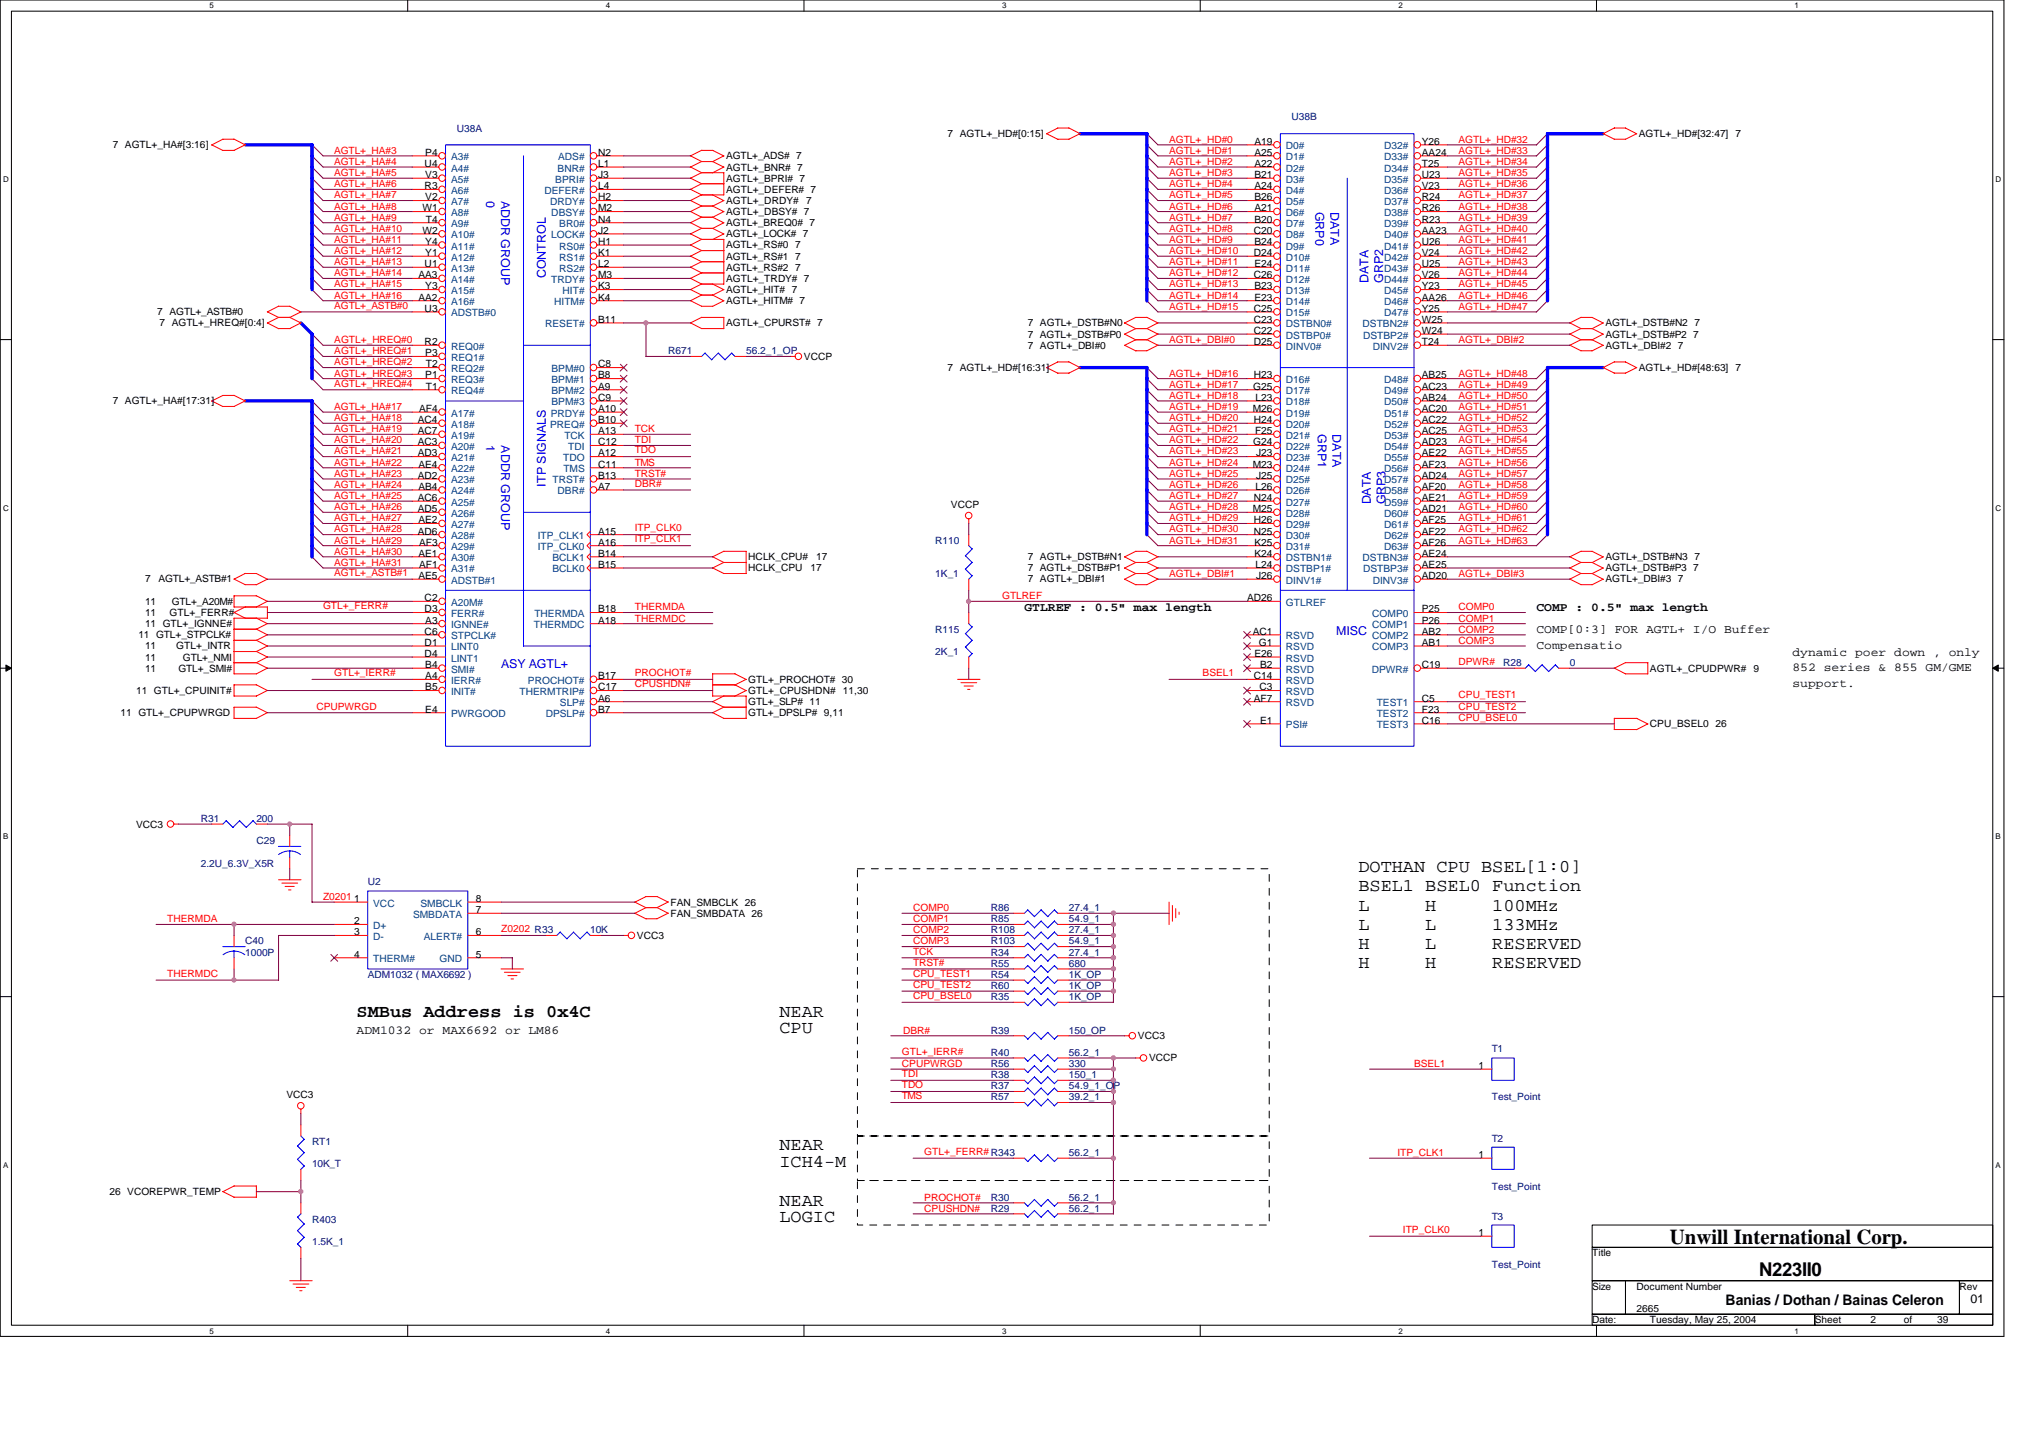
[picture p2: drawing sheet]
<svg xmlns="http://www.w3.org/2000/svg" width="297mm" height="210mm" viewBox="0 0 297 210" stroke-linecap="round" stroke-linejoin="round" font-family="sans-serif">
<defs><g id="words">
<text font-size="3.1" x="243.9" y="181.6">Unwill International Corp.</text>
<text font-size="2.8" x="256.9" y="186.3">N223II0</text>
<g font-size="2.6">
<text x="198.4" y="127.3">DOTHAN CPU BSEL[1:0]</text>
<text x="198.4" y="130.1">BSEL1 BSEL0 Function</text>
<text x="198.4" y="132.9">L</text>
<text x="198.4" y="135.7">L</text>
<text x="208.1" y="132.9">H</text>
<text x="208.1" y="135.7">L</text>
<text x="217.9" y="132.9">100MHz</text>
<text x="217.9" y="135.7">133MHz</text>
<text x="198.4" y="138.5">H</text>
<text x="198.4" y="141.4">H</text>
<text x="208.1" y="138.5">L</text>
<text x="208.1" y="141.4">H</text>
<text x="217.9" y="138.5">RESERVED</text>
<text x="217.9" y="141.4">RESERVED</text>
<text x="52.1" y="148.5">SMBus Address is 0x4C</text>
<text x="113.8" y="148.4">NEAR</text>
<text x="113.8" y="150.8">CPU</text>
<text x="113.8" y="167.9">NEAR</text>
<text x="113.8" y="170.3">ICH4-M</text>
<text x="113.8" y="176">NEAR</text>
<text x="113.8" y="178.4">LOGIC</text>
</g>
<text font-size="2.1" x="252" y="190.5">Banias / Dothan / Bainas Celeron</text>
<g font-size="1.8" fill="#00f">
<text x="71" y="29.3" transform="rotate(90 71 29.3)">0</text>
<text x="73.2" y="29.3" transform="rotate(90 73.2 29.3)">ADDR GROUP</text>
<text x="192.1" y="30.9" transform="rotate(90 192.1 30.9)">GRP0</text>
<text x="194.3" y="30.9" transform="rotate(90 194.3 30.9)">DATA</text>
<text x="79.7" y="40.6" transform="rotate(-90 79.7 40.6)">CONTROL</text>
<text x="199.9" y="41.3" transform="rotate(-90 199.9 41.3)">DATA</text>
<text x="202" y="41.3" transform="rotate(-90 202 41.3)">GRP2</text>
<text x="71" y="65" transform="rotate(90 71 65)">1</text>
<text x="73.2" y="65" transform="rotate(90 73.2 65)">ADDR GROUP</text>
<text x="192.4" y="63.4" transform="rotate(90 192.4 63.4)">GRP1</text>
<text x="194.6" y="63.4" transform="rotate(90 194.6 63.4)">DATA</text>
<text x="79.7" y="71" transform="rotate(-90 79.7 71)">ITP SIGNALS</text>
<text x="200.2" y="73.6" transform="rotate(-90 200.2 73.6)">DATA</text>
<text x="202.3" y="73.6" transform="rotate(-90 202.3 73.6)">GRP3</text>
<text x="195.1" y="92.6">MISC</text>
<text x="73.2" y="97.5">ASY AGTL+</text>
</g>
<g font-size="1.8">
<text x="149.6" y="89.2">GTLREF : 0.5&quot; max length</text>
<text x="224.4" y="89.2">COMP : 0.5&quot; max length</text>
<text x="224.4" y="92.4">COMP[0:3] FOR AGTL+ I/O Buffer</text>
<text x="224.4" y="94.8">Compensatio</text>
<text x="261.8" y="95.7">dynamic poer down , only</text>
<text x="261.8" y="98">852 series &amp; 855 GM/GME</text>
<text x="261.8" y="100.3">support.</text>
<text x="52.1" y="151">ADM1032 or MAX6692 or LM86</text>
<text x="287.8" y="190.2">01</text>
</g>
<g font-size="1.5" fill="#000080">
<text x="188.6" y="17.6">U38B</text>
<text x="66.7" y="19.2">U38A</text>
<text x="97.6" y="51.7">R671</text>
<text x="109" y="51.7">56.2_1_OP</text>
<text x="136.6" y="79.4">R110</text>
<text x="136.6" y="84.2">1K_1</text>
<text x="136.6" y="92.4">R115</text>
<text x="136.6" y="95.6">2K_1</text>
<text x="219.5" y="97.2">R28</text>
<text x="229.3" y="97.2">0</text>
<text x="29.3" y="120">R31</text>
<text x="37.4" y="120">200</text>
<text x="37.4" y="123.2">C29</text>
<text x="29.3" y="126.5">2.2U_6.3V_X5R</text>
<text x="53.7" y="129.2">U2</text>
<text x="35.8" y="137.9">C40</text>
<text x="86.2" y="136.2">10K</text>
<text x="144.7" y="133">R86</text>
<text x="144.7" y="137.9">R103</text>
<text x="144.7" y="136.2">R108</text>
<text x="144.7" y="134.6">R85</text>
<text x="156.1" y="137.9">54.9_1</text>
<text x="156.1" y="136.2">27.4_1</text>
<text x="156.1" y="133">27.4_1</text>
<text x="156.1" y="134.6">54.9_1</text>
<text x="35.8" y="139.5">1000P</text>
<text x="53.7" y="142.7">ADM1032 ( MAX6692 )</text>
<text x="144.7" y="141.1">R55</text>
<text x="144.7" y="139.5">R34</text>
<text x="144.7" y="142.7">R54</text>
<text x="156.1" y="141.1">680</text>
<text x="156.1" y="139.5">27.4_1</text>
<text x="156.1" y="142.7">1K_OP</text>
<text x="144.7" y="144.4">R60</text>
<text x="144.7" y="146">R35</text>
<text x="156.1" y="144.4">1K_OP</text>
<text x="156.1" y="146">1K_OP</text>
<text x="144.7" y="155.7">R56</text>
<text x="144.7" y="150.9">R39</text>
<text x="144.7" y="154.1">R40</text>
<text x="156.1" y="155.7">330</text>
<text x="156.1" y="150.9">150_OP</text>
<text x="156.1" y="154.1">56.2_1</text>
<text x="217.9" y="153.6">T1</text>
<text x="144.7" y="160.6">R57</text>
<text x="144.7" y="157.4">R38</text>
<text x="144.7" y="159">R37</text>
<text x="156.1" y="157.4">150_1</text>
<text x="156.1" y="160.6">39.2_1</text>
<text x="156.1" y="159">54.9_1_OP</text>
<text x="217.9" y="160.6">Test_Point</text>
<text x="45.6" y="167.1">RT1</text>
<text x="217.9" y="166.6">T2</text>
<text x="45.6" y="170.4">10K_T</text>
<text x="156.1" y="168.8">56.2_1</text>
<text x="217.9" y="173.6">Test_Point</text>
<text x="45.6" y="178.5">R403</text>
<text x="144.7" y="175.3">R30</text>
<text x="144.7" y="176.9">R29</text>
<text x="156.1" y="175.3">56.2_1</text>
<text x="156.1" y="176.9">56.2_1</text>
<text x="217.9" y="178">T3</text>
<text x="45.6" y="181.8">1.5K_1</text>
<text x="217.9" y="185">Test_Point</text>
</g>
<g font-size="1.5">
<text x="16.5" y="21.6">7 AGTL+_HA#[3:16]</text>
<text x="62.1" y="22.7">P4</text>
<text x="87.4" y="22.7">N2</text>
<text x="106" y="23.3">AGTL+_ADS# 7</text>
<text x="138.4" y="20">7 AGTL+_HD#[0:15]</text>
<text x="183.2" y="21.1">A19</text>
<text x="183.2" y="22.7">A25</text>
<text x="207.6" y="21.1">Y26</text>
<text x="207.6" y="22.7">AA24</text>
<text x="239.3" y="20">AGTL+_HD#[32:47]</text>
<text x="253.5" y="20">7</text>
<text x="62" y="24.4">U4</text>
<text x="62" y="27.6">R3</text>
<text x="62.1" y="26">V3</text>
<text x="62.1" y="29.3">V2</text>
<text x="87.4" y="24.4">L1</text>
<text x="87.4" y="26">J3</text>
<text x="87.4" y="27.6">L4</text>
<text x="87.4" y="29.3">H2</text>
<text x="106" y="29.8">AGTL+_DRDY#</text>
<text x="106" y="24.9">AGTL+_BNR# 7</text>
<text x="106" y="26.5">AGTL+_BPRI# 7</text>
<text x="106" y="28.1">AGTL+_DEFER# 7</text>
<text x="117.7" y="29.8">7</text>
<text x="183.2" y="24.4">A22</text>
<text x="183.2" y="26">B21</text>
<text x="183.2" y="27.6">A24</text>
<text x="183.2" y="29.3">B26</text>
<text x="207.6" y="24.4">T25</text>
<text x="207.6" y="26">U23</text>
<text x="207.6" y="27.6">V23</text>
<text x="207.6" y="29.3">R24</text>
<text x="61.7" y="30.9">W1</text>
<text x="61.7" y="34.1">W2</text>
<text x="62.1" y="35.8">Y4</text>
<text x="62.2" y="32.5">T4</text>
<text x="87.4" y="30.9">M2</text>
<text x="87.4" y="32.5">N4</text>
<text x="87.4" y="34.1">J2</text>
<text x="87.4" y="35.8">H1</text>
<text x="106" y="34.6">AGTL+_LOCK# 7</text>
<text x="106" y="31.4">AGTL+_DBSY# 7</text>
<text x="106" y="33">AGTL+_BREQ0# 7</text>
<text x="183.1" y="34.1">C20</text>
<text x="183.2" y="30.9">A21</text>
<text x="183.2" y="32.5">B20</text>
<text x="183.2" y="35.8">B24</text>
<text x="207.6" y="30.9">R26</text>
<text x="207.6" y="32.5">R23</text>
<text x="207.6" y="34.1">AA23</text>
<text x="207.6" y="35.8">U26</text>
<text x="61.1" y="40.6">AA3</text>
<text x="62" y="39">U1</text>
<text x="62.1" y="37.4">Y1</text>
<text x="87.4" y="37.4">K1</text>
<text x="87.4" y="39">L2</text>
<text x="87.4" y="40.6">M3</text>
<text x="106" y="37.9">AGTL+_RS#1 7</text>
<text x="106" y="36.3">AGTL+_RS#0 7</text>
<text x="106" y="39.5">AGTL+_RS#2 7</text>
<text x="106" y="41.1">AGTL+_TRDY# 7</text>
<text x="183.1" y="37.4">D24</text>
<text x="183.1" y="40.6">C26</text>
<text x="183.2" y="39">E24</text>
<text x="207.6" y="37.4">V24</text>
<text x="207.6" y="39">U25</text>
<text x="207.6" y="40.6">V26</text>
<text x="23" y="46">7 AGTL+_ASTB#0</text>
<text x="23.3" y="47.6">7 AGTL+_HREQ#[0:4]</text>
<text x="61.1" y="43.9">AA2</text>
<text x="62" y="45.5">U3</text>
<text x="62.1" y="42.2">Y3</text>
<text x="87.4" y="47.1">B11</text>
<text x="87.4" y="42.2">K3</text>
<text x="87.4" y="43.9">K4</text>
<text x="106" y="47.6">AGTL+_CPURST# 7</text>
<text x="106" y="42.8">AGTL+_HIT# 7</text>
<text x="106" y="44.4">AGTL+_HITM# 7</text>
<text x="150.1" y="47.6">7 AGTL+_DSTB#N0</text>
<text x="183.1" y="45.5">C25</text>
<text x="183.1" y="47.1">C23</text>
<text x="183.2" y="42.2">B23</text>
<text x="183.2" y="43.9">E23</text>
<text x="207.6" y="42.2">Y23</text>
<text x="207.6" y="43.9">AA26</text>
<text x="207.6" y="45.5">Y25</text>
<text x="207.6" y="47.1">W25</text>
<text x="234.5" y="47.6">AGTL+_DSTB#N2 7</text>
<text x="62" y="50.4">R2</text>
<text x="62.1" y="52">P3</text>
<text x="62.2" y="53.6">T2</text>
<text x="87.4" y="53.6">C8</text>
<text x="117.4" y="52.5">VCCP</text>
<text x="150.1" y="50.9">7 AGTL+_DBI#0</text>
<text x="150.1" y="49.3">7 AGTL+_DSTB#P0</text>
<text x="183.1" y="48.7">C22</text>
<text x="183.1" y="50.4">D25</text>
<text x="207.6" y="48.7">W24</text>
<text x="207.6" y="50.4">T24</text>
<text x="234.5" y="50.9">AGTL+_DBI#2 7</text>
<text x="234.5" y="49.3">AGTL+_DSTB#P2 7</text>
<text x="16.5" y="59">7 AGTL+_HA#[17:31]</text>
<text x="62.1" y="55.2">P1</text>
<text x="62.2" y="56.9">T1</text>
<text x="87.4" y="55.2">B8</text>
<text x="87.4" y="56.9">A9</text>
<text x="87.4" y="58.5">C9</text>
<text x="138.4" y="54.1">7 AGTL+_HD#[16:31]</text>
<text x="183" y="56.9">G25</text>
<text x="183.1" y="55.2">H23</text>
<text x="183.4" y="58.5">L23</text>
<text x="207.6" y="55.2">AB25</text>
<text x="207.6" y="56.9">AC23</text>
<text x="207.6" y="58.5">AB24</text>
<text x="239.3" y="54.1">AGTL+_HD#[48:63]</text>
<text x="253.5" y="54.1">7</text>
<text x="61" y="61.8">AC4</text>
<text x="61" y="63.4">AC7</text>
<text x="61" y="65">AC3</text>
<text x="61.2" y="60.1">AF4</text>
<text x="87.4" y="60.1">A10</text>
<text x="87.4" y="61.8">B10</text>
<text x="87.4" y="63.4">A13</text>
<text x="87.4" y="65">C12</text>
<text x="183" y="60.1">M26</text>
<text x="183" y="65">G24</text>
<text x="183.1" y="61.8">H24</text>
<text x="183.3" y="63.4">F25</text>
<text x="207.6" y="60.1">AC20</text>
<text x="207.6" y="61.8">AC22</text>
<text x="207.6" y="63.4">AC25</text>
<text x="207.6" y="65">AD23</text>
<text x="61" y="66.6">AD3</text>
<text x="61" y="69.9">AD2</text>
<text x="61.1" y="68.3">AE4</text>
<text x="61.1" y="71.5">AB4</text>
<text x="87.4" y="66.6">A12</text>
<text x="87.4" y="68.3">C11</text>
<text x="87.4" y="69.9">B13</text>
<text x="87.4" y="71.5">A7</text>
<text x="183" y="68.3">M23</text>
<text x="183.4" y="71.5">L26</text>
<text x="183.4" y="66.6">J23</text>
<text x="183.4" y="69.9">J25</text>
<text x="207.6" y="66.6">AE22</text>
<text x="207.6" y="68.3">AF23</text>
<text x="207.6" y="69.9">AD24</text>
<text x="207.6" y="71.5">AF20</text>
<text x="61" y="73.1">AC6</text>
<text x="61" y="74.8">AD5</text>
<text x="61.1" y="76.4">AE2</text>
<text x="138.9" y="74.1">VCCP</text>
<text x="183" y="74.8">M25</text>
<text x="183.1" y="73.1">N24</text>
<text x="183.1" y="76.4">H26</text>
<text x="207.6" y="73.1">AE21</text>
<text x="207.6" y="74.8">AD21</text>
<text x="207.6" y="76.4">AF25</text>
<text x="61" y="78">AD6</text>
<text x="61.1" y="81.3">AE1</text>
<text x="61.2" y="79.6">AF3</text>
<text x="61.2" y="82.9">AF1</text>
<text x="87.4" y="78">A15</text>
<text x="87.4" y="79.6">A16</text>
<text x="87.4" y="81.3">B14</text>
<text x="87.4" y="82.9">B15</text>
<text x="109.3" y="81.8">HCLK_CPU#</text>
<text x="109.3" y="83.4">HCLK_CPU</text>
<text x="118.4" y="83.4">17</text>
<text x="119.2" y="81.8">17</text>
<text x="150.1" y="81.8">7 AGTL+_DSTB#N1</text>
<text x="150.1" y="83.4">7 AGTL+_DSTB#P1</text>
<text x="183.1" y="78">N25</text>
<text x="183.2" y="79.6">K25</text>
<text x="183.2" y="81.3">K24</text>
<text x="183.4" y="82.9">L24</text>
<text x="207.6" y="78">AF22</text>
<text x="207.6" y="79.6">AF26</text>
<text x="207.6" y="81.3">AE24</text>
<text x="207.6" y="82.9">AE25</text>
<text x="234.5" y="81.8">AGTL+_DSTB#N3 7</text>
<text x="234.5" y="83.4">AGTL+_DSTB#P3 7</text>
<text x="21.2" y="88.3">11</text>
<text x="21.2" y="89.9">11</text>
<text x="21.2" y="85">7</text>
<text x="23.1" y="85">AGTL+_ASTB#1</text>
<text x="24.8" y="89.9">GTL+_FERR#</text>
<text x="25.1" y="88.3">GTL+_A20M#</text>
<text x="61.1" y="84.5">AE5</text>
<text x="62" y="87.8">C2</text>
<text x="62" y="89.4">D3</text>
<text x="87.4" y="89.4">B18</text>
<text x="150.1" y="85">7 AGTL+_DBI#1</text>
<text x="182.1" y="87.8">AD26</text>
<text x="183.4" y="84.5">J26</text>
<text x="207.6" y="84.5">AD20</text>
<text x="207.6" y="89.4">P25</text>
<text x="234.5" y="85">AGTL+_DBI#3 7</text>
<text x="20.2" y="93.2">11 GTL+_STPCLK#</text>
<text x="21.2" y="94.8">11</text>
<text x="21.2" y="91.5">11 GTL+_IGNNE#</text>
<text x="25.7" y="94.8">GTL+_INTR</text>
<text x="62" y="92.6">C6</text>
<text x="62" y="94.3">D1</text>
<text x="62" y="95.9">D4</text>
<text x="62.1" y="91">A3</text>
<text x="87.4" y="91">A18</text>
<text x="182.9" y="92.6">AC1</text>
<text x="183.2" y="95.9">E26</text>
<text x="183.9" y="94.3">G1</text>
<text x="207.6" y="91">P26</text>
<text x="207.6" y="92.6">AB2</text>
<text x="207.6" y="94.3">AB1</text>
<text x="19.9" y="101.3">11 GTL+_CPUINIT#</text>
<text x="21.2" y="98">11</text>
<text x="21.2" y="96.4">11</text>
<text x="26.1" y="98">GTL+_SMI#</text>
<text x="26.7" y="96.4">GTL+_NMI</text>
<text x="62.1" y="97.5">B4</text>
<text x="62.1" y="99.1">A4</text>
<text x="62.1" y="100.8">B5</text>
<text x="87.4" y="99.1">B17</text>
<text x="87.4" y="100.8">C17</text>
<text x="109.3" y="99.7">GTL+_PROCHOT# 30</text>
<text x="109.3" y="101.3">GTL+_CPUSHDN#</text>
<text x="123.1" y="101.3">11,30</text>
<text x="183.1" y="99.1">C14</text>
<text x="183.9" y="100.8">C3</text>
<text x="184" y="97.5">B2</text>
<text x="207.6" y="97.5">C19</text>
<text x="241" y="98">AGTL+_CPUDPWR#</text>
<text x="256.1" y="98">9</text>
<text x="17.6" y="104.5">11 GTL+_CPUPWRGD</text>
<text x="62.1" y="104">E4</text>
<text x="87.4" y="104">B7</text>
<text x="87.4" y="102.4">A6</text>
<text x="109.3" y="102.9">GTL+_SLP# 11</text>
<text x="109.3" y="104.5">GTL+_DPSLP# 9,11</text>
<text x="183.1" y="102.4">AF7</text>
<text x="184" y="105.6">E1</text>
<text x="207.6" y="105.6">C16</text>
<text x="207.6" y="102.4">C5</text>
<text x="207.6" y="104">F23</text>
<text x="241" y="106.2">CPU_BSEL0 26</text>
<text x="19.9" y="120.8">VCC3</text>
<text x="51.7" y="131.7">1</text>
<text x="69.5" y="131.7">8</text>
<text x="51.7" y="134.9">2</text>
<text x="51.7" y="136.5">3</text>
<text x="69.5" y="136.5">6</text>
<text x="69.5" y="133.3">7</text>
<text x="93" y="137.1">VCC3</text>
<text x="97.9" y="132.2">FAN_SMBCLK 26</text>
<text x="97.9" y="133.8">FAN_SMBDATA 26</text>
<text x="51.7" y="139.8">4</text>
<text x="69.5" y="139.8">5</text>
<text x="166.2" y="151.7">VCC3</text>
<text x="167.8" y="154.9">VCCP</text>
<text x="41.8" y="160.3">VCC3</text>
<text x="215.9" y="156">1</text>
<text x="215.9" y="169">1</text>
<text x="16" y="174.4">26 VCOREPWR_TEMP</text>
<text x="215.9" y="180.4">1</text>
<text x="232.5" y="183.4">Title</text>
<text x="232.5" y="188.3">Size</text>
<text x="239" y="188.3">Document Number</text>
<text x="239" y="191.5">2665</text>
<text x="286.1" y="188.3">Rev</text>
<text x="232.5" y="193.1">Date:</text>
<text x="241" y="193.1">Tuesday, May 25, 2004</text>
<text x="265" y="193.1">Sheet</text>
<text x="273.2" y="193.1">2</text>
<text x="278" y="193.1">of</text>
<text x="282.9" y="193.1">39</text>
</g>
<g font-size="1.5" fill="#f00">
<text x="48.8" y="22.5">AGTL+_HA#3</text>
<text x="170.7" y="22.5">AGTL+_HD#1</text>
<text x="170.7" y="20.8">AGTL+_HD#0</text>
<text x="213" y="20.8">AGTL+_HD#32</text>
<text x="213" y="22.5">AGTL+_HD#33</text>
<text x="48.8" y="29">AGTL+_HA#7</text>
<text x="48.8" y="27.3">AGTL+_HA#6</text>
<text x="48.8" y="24.1">AGTL+_HA#4</text>
<text x="48.8" y="25.7">AGTL+_HA#5</text>
<text x="170.7" y="27.3">AGTL+_HD#4</text>
<text x="170.7" y="29">AGTL+_HD#5</text>
<text x="170.7" y="25.7">AGTL+_HD#3</text>
<text x="170.7" y="24.1">AGTL+_HD#2</text>
<text x="213" y="25.7">AGTL+_HD#35</text>
<text x="213" y="27.3">AGTL+_HD#36</text>
<text x="213" y="24.1">AGTL+_HD#34</text>
<text x="213" y="29">AGTL+_HD#37</text>
<text x="48.8" y="33.8">AGTL+_HA#10</text>
<text x="48.8" y="32.2">AGTL+_HA#9</text>
<text x="48.8" y="35.5">AGTL+_HA#11</text>
<text x="48.8" y="30.6">AGTL+_HA#8</text>
<text x="170.7" y="32.2">AGTL+_HD#7</text>
<text x="170.7" y="35.5">AGTL+_HD#9</text>
<text x="170.7" y="33.8">AGTL+_HD#8</text>
<text x="170.7" y="30.6">AGTL+_HD#6</text>
<text x="213" y="35.5">AGTL+_HD#41</text>
<text x="213" y="33.8">AGTL+_HD#40</text>
<text x="213" y="32.2">AGTL+_HD#39</text>
<text x="213" y="30.6">AGTL+_HD#38</text>
<text x="48.8" y="42">AGTL+_HA#15</text>
<text x="48.8" y="37.1">AGTL+_HA#12</text>
<text x="48.8" y="38.7">AGTL+_HA#13</text>
<text x="48.8" y="40.3">AGTL+_HA#14</text>
<text x="170.7" y="40.3">AGTL+_HD#12</text>
<text x="170.7" y="38.7">AGTL+_HD#11</text>
<text x="170.7" y="37.1">AGTL+_HD#10</text>
<text x="170.7" y="42">AGTL+_HD#13</text>
<text x="213" y="37.1">AGTL+_HD#42</text>
<text x="213" y="42">AGTL+_HD#45</text>
<text x="213" y="38.7">AGTL+_HD#43</text>
<text x="213" y="40.3">AGTL+_HD#44</text>
<text x="48.8" y="45">AGTL+_ASTB#0</text>
<text x="48.8" y="43.6">AGTL+_HA#16</text>
<text x="170.7" y="45.2">AGTL+_HD#15</text>
<text x="170.7" y="43.6">AGTL+_HD#14</text>
<text x="213" y="43.6">AGTL+_HD#46</text>
<text x="213" y="45.2">AGTL+_HD#47</text>
<text x="48.8" y="53.3">AGTL+_HREQ#2</text>
<text x="48.8" y="50.1">AGTL+_HREQ#0</text>
<text x="48.8" y="51.7">AGTL+_HREQ#1</text>
<text x="170.7" y="50.1">AGTL+_DBI#0</text>
<text x="213" y="50.1">AGTL+_DBI#2</text>
<text x="48.8" y="55">AGTL+_HREQ#3</text>
<text x="48.8" y="59.8">AGTL+_HA#17</text>
<text x="48.8" y="56.4">AGTL+_HREQ#4</text>
<text x="170.7" y="58.2">AGTL+_HD#18</text>
<text x="170.7" y="56.6">AGTL+_HD#17</text>
<text x="170.7" y="55">AGTL+_HD#16</text>
<text x="170.7" y="59.8">AGTL+_HD#19</text>
<text x="213" y="56.6">AGTL+_HD#49</text>
<text x="213" y="59.8">AGTL+_HD#51</text>
<text x="213" y="55">AGTL+_HD#48</text>
<text x="213" y="58.2">AGTL+_HD#50</text>
<text x="48.8" y="63.1">AGTL+_HA#19</text>
<text x="48.8" y="64.7">AGTL+_HA#20</text>
<text x="48.8" y="61.5">AGTL+_HA#18</text>
<text x="92.7" y="64.7">TDI</text>
<text x="92.7" y="63.1">TCK</text>
<text x="170.7" y="61.5">AGTL+_HD#20</text>
<text x="170.7" y="63.1">AGTL+_HD#21</text>
<text x="170.7" y="64.7">AGTL+_HD#22</text>
<text x="213" y="61.5">AGTL+_HD#52</text>
<text x="213" y="63.1">AGTL+_HD#53</text>
<text x="213" y="64.7">AGTL+_HD#54</text>
<text x="48.8" y="71.2">AGTL+_HA#24</text>
<text x="48.8" y="69.6">AGTL+_HA#23</text>
<text x="48.8" y="66.3">AGTL+_HA#21</text>
<text x="48.8" y="68">AGTL+_HA#22</text>
<text x="92.7" y="71.1">DBR#</text>
<text x="92.7" y="69.6">TRST#</text>
<text x="92.7" y="68">TMS</text>
<text x="92.7" y="66.2">TDO</text>
<text x="170.7" y="68">AGTL+_HD#24</text>
<text x="170.7" y="69.6">AGTL+_HD#25</text>
<text x="170.7" y="71.2">AGTL+_HD#26</text>
<text x="170.7" y="66.3">AGTL+_HD#23</text>
<text x="213" y="71.2">AGTL+_HD#58</text>
<text x="213" y="68">AGTL+_HD#56</text>
<text x="213" y="69.6">AGTL+_HD#57</text>
<text x="213" y="66.3">AGTL+_HD#55</text>
<text x="48.8" y="77.7">AGTL+_HA#28</text>
<text x="48.8" y="76.1">AGTL+_HA#27</text>
<text x="48.8" y="74.5">AGTL+_HA#26</text>
<text x="48.8" y="72.8">AGTL+_HA#25</text>
<text x="92.7" y="77.6">ITP_CLK0</text>
<text x="170.7" y="74.5">AGTL+_HD#28</text>
<text x="170.7" y="77.7">AGTL+_HD#30</text>
<text x="170.7" y="72.8">AGTL+_HD#27</text>
<text x="170.7" y="76.1">AGTL+_HD#29</text>
<text x="213" y="74.5">AGTL+_HD#60</text>
<text x="213" y="72.8">AGTL+_HD#59</text>
<text x="213" y="77.7">AGTL+_HD#62</text>
<text x="213" y="76.1">AGTL+_HD#61</text>
<text x="48.8" y="81">AGTL+_HA#30</text>
<text x="48.8" y="79.4">AGTL+_HA#29</text>
<text x="48.8" y="82.6">AGTL+_HA#31</text>
<text x="92.7" y="79.2">ITP_CLK1</text>
<text x="170.7" y="79.4">AGTL+_HD#31</text>
<text x="213" y="79.4">AGTL+_HD#63</text>
<text x="47.2" y="88.9">GTL+_FERR#</text>
<text x="48.8" y="84.1">AGTL+_ASTB#1</text>
<text x="92.7" y="89.1">THERMDA</text>
<text x="146.3" y="87.5">GTLREF</text>
<text x="170.7" y="84.2">AGTL+_DBI#1</text>
<text x="213" y="84.2">AGTL+_DBI#3</text>
<text x="213" y="89.1">COMP0</text>
<text x="92.7" y="90.7">THERMDC</text>
<text x="213" y="90.7">COMP1</text>
<text x="213" y="92.4">COMP2</text>
<text x="213" y="94">COMP3</text>
<text x="48.8" y="98.7">GTL+_IERR#</text>
<text x="92.7" y="100.3">CPUSHDN#</text>
<text x="92.7" y="98.7">PROCHOT#</text>
<text x="175.6" y="98.7">BSEL1</text>
<text x="213" y="97.1">DPWR#</text>
<text x="213" y="101.9">CPU_TEST1</text>
<text x="46.2" y="103.6">CPUPWRGD</text>
<text x="213" y="105.2">CPU_BSEL0</text>
<text x="213" y="103.6">CPU_TEST2</text>
<text x="47.2" y="131.4">Z0201</text>
<text x="24.4" y="134.6">THERMDA</text>
<text x="73.2" y="136.1">Z0202 R33</text>
<text x="133.3" y="134.6">COMP1</text>
<text x="133.3" y="136.2">COMP2</text>
<text x="133.3" y="133">COMP0</text>
<text x="133.3" y="137.9">COMP3</text>
<text x="24.4" y="142.6">THERMDC</text>
<text x="133.3" y="139.3">TCK</text>
<text x="133.3" y="140.9">TRST#</text>
<text x="133.3" y="142.6">CPU_TEST1</text>
<text x="133.3" y="145.8">CPU_BSEL0</text>
<text x="133.3" y="144.2">CPU_TEST2</text>
<text x="131.7" y="155.7">CPUPWRGD</text>
<text x="131.7" y="154">GTL+_IERR#</text>
<text x="131.9" y="150.9">DBR#</text>
<text x="206.5" y="155.7">BSEL1</text>
<text x="131.7" y="157.2">TDI</text>
<text x="131.7" y="160.5">TMS</text>
<text x="131.7" y="158.8">TDO</text>
<text x="135" y="168.6">GTL+_FERR# R343</text>
<text x="204.1" y="168.8">ITP_CLK1</text>
<text x="135" y="175.3">PROCHOT#</text>
<text x="135" y="176.9">CPUSHDN#</text>
<text x="204.9" y="180">ITP_CLK0</text>
</g>
<g font-size="1.5" fill="#004080">
<text x="65.9" y="23.4">A3#</text>
<text x="81.5" y="23.4">ADS#</text>
<text x="187.8" y="21.8">D0#</text>
<text x="187.8" y="23.4">D1#</text>
<text x="202.1" y="21.8">D32#</text>
<text x="202.1" y="23.4">D33#</text>
<text x="65.9" y="25">A4#</text>
<text x="65.9" y="26.7">A5#</text>
<text x="65.9" y="28.3">A6#</text>
<text x="65.9" y="29.9">A7#</text>
<text x="79.5" y="28.3">DEFER#</text>
<text x="80.3" y="29.9">DRDY#</text>
<text x="81.1" y="26.7">BPRI#</text>
<text x="81.4" y="25">BNR#</text>
<text x="187.8" y="25">D2#</text>
<text x="187.8" y="26.7">D3#</text>
<text x="187.8" y="28.3">D4#</text>
<text x="187.8" y="29.9">D5#</text>
<text x="202.1" y="25">D34#</text>
<text x="202.1" y="26.7">D35#</text>
<text x="202.1" y="28.3">D36#</text>
<text x="202.1" y="29.9">D37#</text>
<text x="65.9" y="31.5">A8#</text>
<text x="65.9" y="33.2">A9#</text>
<text x="65.9" y="34.8">A10#</text>
<text x="80.5" y="31.5">DBSY#</text>
<text x="80.5" y="34.8">LOCK#</text>
<text x="81.7" y="33.2">BR0#</text>
<text x="187.8" y="31.5">D6#</text>
<text x="187.8" y="33.2">D7#</text>
<text x="187.8" y="34.8">D8#</text>
<text x="202.1" y="31.5">D38#</text>
<text x="202.1" y="33.2">D39#</text>
<text x="202.1" y="34.8">D40#</text>
<text x="65.9" y="36.4">A11#</text>
<text x="65.9" y="38.1">A12#</text>
<text x="65.9" y="39.7">A13#</text>
<text x="65.9" y="41.3">A14#</text>
<text x="80.5" y="41.3">TRDY#</text>
<text x="81.7" y="36.4">RS0#</text>
<text x="81.7" y="38.1">RS1#</text>
<text x="81.7" y="39.7">RS2#</text>
<text x="187.8" y="36.4">D9#</text>
<text x="187.8" y="38.1">D10#</text>
<text x="187.8" y="39.7">D11#</text>
<text x="187.8" y="41.3">D12#</text>
<text x="202.1" y="36.4">D41#</text>
<text x="202.1" y="38.1">D42#</text>
<text x="202.1" y="39.7">D43#</text>
<text x="202.1" y="41.3">D44#</text>
<text x="65.9" y="42.9">A15#</text>
<text x="65.9" y="44.6">A16#</text>
<text x="65.9" y="46.2">ADSTB#0</text>
<text x="79.6" y="47.8">RESET#</text>
<text x="80.9" y="44.6">HITM#</text>
<text x="82.2" y="42.9">HIT#</text>
<text x="187.8" y="42.9">D13#</text>
<text x="187.8" y="44.6">D14#</text>
<text x="187.8" y="46.2">D15#</text>
<text x="187.8" y="47.8">DSTBN0#</text>
<text x="199" y="47.8">DSTBN2#</text>
<text x="202.1" y="42.9">D45#</text>
<text x="202.1" y="44.6">D46#</text>
<text x="202.1" y="46.2">D47#</text>
<text x="65.9" y="51.1">REQ0#</text>
<text x="65.9" y="52.7">REQ1#</text>
<text x="187.8" y="49.4">DSTBP0#</text>
<text x="187.8" y="51.1">DINV0#</text>
<text x="199.1" y="49.4">DSTBP2#</text>
<text x="200.5" y="51.1">DINV2#</text>
<text x="65.9" y="57.5">REQ4#</text>
<text x="65.9" y="54.3">REQ2#</text>
<text x="65.9" y="55.9">REQ3#</text>
<text x="80.5" y="54.3">BPM#0</text>
<text x="80.5" y="55.9">BPM#1</text>
<text x="80.5" y="57.5">BPM#2</text>
<text x="80.5" y="59.2">BPM#3</text>
<text x="187.8" y="55.9">D16#</text>
<text x="187.8" y="57.6">D17#</text>
<text x="187.8" y="59.2">D18#</text>
<text x="202.1" y="55.9">D48#</text>
<text x="202.1" y="57.5">D49#</text>
<text x="202.1" y="59.2">D50#</text>
<text x="65.9" y="60.8">A17#</text>
<text x="65.9" y="62.4">A18#</text>
<text x="65.9" y="64">A19#</text>
<text x="65.9" y="65.7">A20#</text>
<text x="80.3" y="62.4">PREQ#</text>
<text x="80.4" y="60.8">PRDY#</text>
<text x="82.4" y="64">TCK</text>
<text x="83" y="65.7">TDI</text>
<text x="187.8" y="60.8">D19#</text>
<text x="187.8" y="62.4">D20#</text>
<text x="187.8" y="64">D21#</text>
<text x="187.8" y="65.7">D22#</text>
<text x="202.1" y="60.8">D51#</text>
<text x="202.1" y="62.4">D52#</text>
<text x="202.1" y="64">D53#</text>
<text x="202.1" y="65.7">D54#</text>
<text x="65.9" y="67.3">A21#</text>
<text x="65.9" y="68.9">A22#</text>
<text x="65.9" y="70.6">A23#</text>
<text x="80.7" y="70.6">TRST#</text>
<text x="82.3" y="67.3">TDO</text>
<text x="82.3" y="68.9">TMS</text>
<text x="187.8" y="67.3">D23#</text>
<text x="187.8" y="68.9">D24#</text>
<text x="187.8" y="70.6">D25#</text>
<text x="202.1" y="67.3">D55#</text>
<text x="202.1" y="68.9">D56#</text>
<text x="202.1" y="70.6">D57#</text>
<text x="65.9" y="72.2">A24#</text>
<text x="65.9" y="73.8">A25#</text>
<text x="65.9" y="75.4">A26#</text>
<text x="65.9" y="77.1">A27#</text>
<text x="81.4" y="72.2">DBR#</text>
<text x="187.8" y="72.2">D26#</text>
<text x="187.8" y="73.8">D27#</text>
<text x="187.8" y="75.4">D28#</text>
<text x="187.8" y="77.1">D29#</text>
<text x="202.1" y="72.2">D58#</text>
<text x="202.1" y="73.8">D59#</text>
<text x="202.1" y="75.4">D60#</text>
<text x="202.1" y="77.1">D61#</text>
<text x="65.9" y="78.7">A28#</text>
<text x="65.9" y="80.3">A29#</text>
<text x="65.9" y="81.9">A30#</text>
<text x="65.9" y="83.6">A31#</text>
<text x="78.5" y="78.7">ITP_CLK1</text>
<text x="78.5" y="80.3">ITP_CLK0</text>
<text x="80.7" y="81.9">BCLK1</text>
<text x="80.7" y="83.6">BCLK0</text>
<text x="187.8" y="78.7">D30#</text>
<text x="187.8" y="80.3">D31#</text>
<text x="187.8" y="81.9">DSTBN1#</text>
<text x="187.8" y="83.6">DSTBP1#</text>
<text x="199" y="81.9">DSTBN3#</text>
<text x="199.1" y="83.6">DSTBP3#</text>
<text x="202.1" y="78.7">D62#</text>
<text x="202.1" y="80.3">D63#</text>
<text x="65.9" y="85.2">ADSTB#1</text>
<text x="65.9" y="88.4">A20M#</text>
<text x="187.8" y="85.2">DINV1#</text>
<text x="187.8" y="88.4">GTLREF</text>
<text x="200.5" y="85.2">DINV3#</text>
<text x="65.9" y="90.1">FERR#</text>
<text x="65.9" y="91.7">IGNNE#</text>
<text x="65.9" y="93.3">STPCLK#</text>
<text x="65.9" y="95">LINT0</text>
<text x="78" y="91.7">THERMDC</text>
<text x="78" y="90.1">THERMDA</text>
<text x="187.8" y="93.3">RSVD</text>
<text x="187.8" y="95">RSVD</text>
<text x="200.4" y="90.1">COMP0</text>
<text x="200.4" y="91.7">COMP1</text>
<text x="200.4" y="93.3">COMP2</text>
<text x="200.4" y="94.9">COMP3</text>
<text x="65.9" y="96.6">LINT1</text>
<text x="65.9" y="98.2">SMI#</text>
<text x="65.9" y="99.8">IERR#</text>
<text x="65.9" y="101.4">INIT#</text>
<text x="75.9" y="101.4">THERMTRIP#</text>
<text x="77.1" y="99.8">PROCHOT#</text>
<text x="187.8" y="96.6">RSVD</text>
<text x="187.8" y="99.8">RSVD</text>
<text x="187.8" y="101.4">RSVD</text>
<text x="187.8" y="98.2">RSVD</text>
<text x="200.3" y="98.2">DPWR#</text>
<text x="65.9" y="104.7">PWRGOOD</text>
<text x="79.7" y="104.7">DPSLP#</text>
<text x="81.8" y="103.1">SLP#</text>
<text x="187.8" y="103.1">RSVD</text>
<text x="187.8" y="106.3">PSI#</text>
<text x="201.1" y="106.3">TEST3</text>
<text x="201.1" y="103.1">TEST1</text>
<text x="201.1" y="104.7">TEST2</text>
<text x="54.5" y="135.6">D+</text>
<text x="54.5" y="137.2">D-</text>
<text x="54.5" y="132.3">VCC</text>
<text x="60.3" y="134">SMBDATA</text>
<text x="61.4" y="132.3">SMBCLK</text>
<text x="61.9" y="137.2">ALERT#</text>
<text x="54.5" y="140.5">THERM#</text>
<text x="64.2" y="140.5">GND</text>
</g>
<g font-size="1.2">
<text x="30.6" y="1.2">5</text>
<text x="88.5" y="1.2">4</text>
<text x="146.3" y="1.2">3</text>
<text x="204.2" y="1.2">2</text>
<text x="262.1" y="1.2">1</text>
<text x=".5" y="26.6">D</text>
<text x="291.4" y="26.6">D</text>
<text x=".5" y="74.6">C</text>
<text x="291.4" y="74.6">C</text>
<text x=".5" y="122.5">B</text>
<text x="291.4" y="122.5">B</text>
<text x=".5" y="170.5">A</text>
<text x="291.4" y="170.5">A</text>
<text x="30.6" y="194.7">5</text>
<text x="88.5" y="194.7">4</text>
<text x="146.3" y="194.7">3</text>
<text x="204.2" y="194.7">2</text>
<text x="262.1" y="194.7">1</text>
</g>
</g></defs>
<path d="M0 0h292.6v195.1h-292.6zM1.7 1.6h289.3v191.8h-289.3z" fill="none" stroke="#000" stroke-width=".15"/>
<g fill="#fff">
<path d="M30.6 .2h.6v1.3h-.6z"/>
<path d="M30.6 193.6h.6v1.3h-.6z"/>
</g>
<path d="M59.5 0v1.6M59.5 193.4v1.7" fill="none" stroke="#000" stroke-width=".15"/>
<g fill="#fff">
<path d="M88.5 .2h.6v1.3h-.6z"/>
<path d="M88.5 193.6h.6v1.3h-.6z"/>
</g>
<path d="M117.4 0v1.6M117.4 193.4v1.7" fill="none" stroke="#000" stroke-width=".15"/>
<g fill="#fff">
<path d="M146.3 .2h.7v1.3h-.7z"/>
<path d="M146.3 193.6h.7v1.3h-.7z"/>
</g>
<path d="M175.3 0v1.6M175.3 193.4v1.7" fill="none" stroke="#000" stroke-width=".15"/>
<g fill="#fff">
<path d="M204.2 .2h.6v1.3h-.6z"/>
<path d="M204.2 193.6h.6v1.3h-.6z"/>
</g>
<path d="M233.1 0v1.6M233.1 193.4v1.7" fill="none" stroke="#000" stroke-width=".15"/>
<g fill="#fff">
<path d="M262.1 .2h.6v1.3h-.6z"/>
<path d="M262.1 193.6h.6v1.3h-.6z"/>
<path d="M.5 25.6h.8v1.3h-.8z"/>
<path d="M291.4 25.6h.9v1.3h-.9z"/>
<path d="M.5 73.5h.8v1.3h-.8z"/>
<path d="M291.4 73.5h.9v1.3h-.9z"/>
</g>
<path d="M0 49.6h1.7M291 49.6h1.6" fill="none" stroke="#000" stroke-width=".15"/>
<g fill="#fff">
<path d="M.5 121.5h.7v1.3h-.7z"/>
<path d="M291.4 121.5h.8v1.3h-.8z"/>
</g>
<path d="M0 97.5h1.7M291 97.5h1.6" fill="none" stroke="#000" stroke-width=".15"/>
<path d="M.9 97.1l.8 .4-.8 .5zM291 97.5l.8-.4v.9z" fill="#000" stroke="#000" stroke-width=".15"/>
<g fill="#fff">
<path d="M.5 169.4h.7v1.3h-.7z"/>
<path d="M291.4 169.4h.8v1.3h-.8z"/>
</g>
<path d="M0 145.5h1.7M291 145.5h1.6M232.5 178.8h58.5v3.3h-58.5zM232.5 191.8h32.5v1.6h-32.5zM232.5 186.9h4.9v4.9h-4.9zM232.5 182.1h58.5v4.8h-58.5zM237.4 186.9h48.7v4.9h-48.7zM265 191.8h26v1.6h-26zM286.1 186.9h4.9v4.9h-4.9z" fill="none" stroke="#000" stroke-width=".15"/>
<path d="M125.2 126.8h60.2v39h-60.2v-39M125.2 172.3h60.2v6.5h-60.2v-6.5M125.2 165.8h60.2v6.5h-60.2v-6.5" fill="none" stroke="#000" stroke-width=".15" stroke-dasharray="1 1 1 1 1 1 1 1"/>
<g fill="none" stroke="#f00" stroke-width=".15">
<path d="M154.4 18.7h1.7M154.5 18.7l-1.7 .8 1.7 .8M156.1 18.7l1.6 .8M157.8 19.5l-1.7 .8h-1.6M234.1 19.5l1.6 .8h1.7M235.8 18.7h1.6M235.8 18.7l-1.7 .8M237.4 18.7l1.6 .8-1.6 .8M30.9 21.1l1.7 .9M32.5 20.3h1.7M32.6 20.3l-1.7 .9M32.6 21.9h1.6"/>
<path d="M34.2 20.3l1.6 .8-1.6 .8M60.2 22.8h3.9M60.2 24.4h3.9M60.2 26h3.9M60.2 27.6h3.9M60.2 29.3h3.9M60.2 30.9h3.9M60.2 32.5h3.9M60.2 34.1h3.9M60.2 35.8h3.9M60.2 37.4h3.9M60.2 39h3.9"/>
<path d="M87.2 22.8h3.9M87.2 24.4h3.9M87.2 26h3.9M87.2 27.6h3.9M87.2 29.3h3.9M87.2 30.9h3.9M87.2 32.5h3.9M87.2 34.1h3.9M87.2 35.8h3.9M87.2 37.4h3.9M87.2 39h3.9M100.8 32.5l1.7 .8-1.7 .8"/>
<path d="M100.8 34.1l1.7 .8-1.7 .9M100.8 22.7l1.7 .9M100.8 27.6l1.7 .8-1.7 .9M100.8 29.3l1.7 .8M100.8 30.9l1.7 .8-1.7 .8M100.8 24.4l1.7 .8-1.7 .8M100.8 37.4l1.7 .8-1.7 .8M100.8 35.8l1.7 .8M100.8 26l1.7 .8M100.8 39l1.7 .8-1.7 .8M100.8 22.8l1.7-.9h1.6l1.6 .9M102.4 33.3h1.7l1.6 .9"/>
<path d="M102.4 34.9h3.3M102.4 23.6h1.7l1.6 .8M102.4 28.4h3.3M102.4 30.1h1.7l1.6 .8M102.4 31.7h1.7l1.6 .8M102.4 25.2h3.3M102.4 36.6h3.3M102.4 38.2h3.3M102.4 26.8h3.3M102.4 39.8h3.3M102.5 30.1l-1.7 .8M102.5 23.6l-1.7 .8"/>
<path d="M102.5 36.6l-1.7 .8M102.5 26.8l-1.7 .8M104.1 28.4l1.6 .9M105.7 34.1l-1.6 .9M105.7 22.8l-1.6 .8M105.7 29.3l-1.6 .8M105.7 30.9l-1.6 .8M105.7 32.5l-1.6 .9M105.7 24.4l-1.6 .8M105.7 25.2v3.3M105.7 34.9v6.6h-3.3M182.1 22.8h3.9"/>
<path d="M182.1 24.4h3.9M182.1 26h3.9M182.1 27.6h3.9M182.1 29.3h3.9M182.1 30.9h3.9M182.1 32.5h3.9M182.1 34.1h3.9M182.1 35.8h3.9M182.1 37.4h3.9M182.1 39h3.9M182.1 21.1h3.9M207.5 22.8h3.9"/>
<path d="M207.5 24.4h3.9M207.5 26h3.9M207.5 27.6h3.9M207.5 29.3h3.9M207.5 30.9h3.9M207.5 32.5h3.9M207.5 34.1h3.9M207.5 35.8h3.9M207.5 37.4h3.9M207.5 39h3.9M207.5 21.1h3.9M30.9 58.5l1.7 .9"/>
<path d="M32.5 57.7h1.7M32.6 57.7l-1.7 .8M32.6 59.3h1.6M34.2 57.7l1.6 .8M35.8 58.5l-1.6 .8M39 45.5l1.7 .8M39 47.1l1.7 .9M40.7 46.3h1.6M40.7 46.3l-1.7 .9M40.7 44.7h1.6l1.7 .9M40.7 44.7l-1.7 .8M42.3 46.3l1.6 .8"/>
<path d="M43.9 45.5l-1.6 .9M44 47.1l-1.7 .9h-1.6M60.2 52h3.9M60.2 40.6h3.9M60.2 42.3h3.9M60.2 43.9h3.9M60.2 45.5h3.9M60.2 50.4h3.9M60.2 53.7h3.9M60.2 55.3h3.9M60.2 56.9h3.9M87.2 40.6h3.9"/>
<path d="M87.2 42.3h3.9M87.2 43.9h3.9M87.2 53.7h3.9M87.2 55.3h3.9M87.2 47.1h3.9M87.2 56.9h3.9M87.2 58.5h3.9M100.8 47.1l1.7 .9M100.8 40.6l1.7 .9M100.8 42.2l1.7 .9M100.8 43.9l1.7 .8M100.8 52h1.7"/>
<path d="M102.4 44.7h1.7M102.4 43.1h1.7l1.6 .8M102.5 41.4l-1.7 .9M102.5 43.1l-1.7 .8M104.1 41.5l1.6 .8M105.7 46.3v1.7h-3.3M105.7 42.3l-1.6 .8M105.7 43.9l-1.6 .8M105.7 46.3h-3.2l-1.7 .8M107.3 52h1.7M115.4 52h.7M154.4 52.8h1.7"/>
<path d="M154.5 52.8l-1.7 .9 1.7 .8M156.1 52.8l1.6 .9M157.8 53.6l-1.7 .9h-1.6M164.2 50.4l1.7 .8M164.2 47.1l1.7 .9M165.8 46.3h1.7M165.9 49.6l-1.7 .8M165.9 46.3l-1.7 .9M165.9 48l-1.7 .8 1.7 .8M167.5 46.3l1.6 .8-1.6 .9h-1.7M167.5 49.6l1.6 .8-1.6 .8h-1.6M167.5 47.9l1.6 .9"/>
<path d="M169.1 48.7l-1.6 .9h-1.7M182.1 40.6h3.9M182.1 42.3h3.9M182.1 43.9h3.9M182.1 45.5h3.9M182.1 50.4h3.9M182.1 55.3h3.9M182.1 47.1h3.9M182.1 56.9h3.9M182.1 58.5h3.9M182.1 48.8h3.9M207.5 40.6h3.9"/>
<path d="M207.5 42.3h3.9M207.5 43.9h3.9M207.5 45.5h3.9M207.5 50.4h3.9M207.5 55.3h3.9M207.5 47.1h3.9M207.5 56.9h3.9M207.5 58.5h3.9M207.5 48.8h3.9M229.2 48.7l1.7 .9M230.9 48h1.6l1.6 .8-1.6 .8M230.9 49.6h1.6l1.6 .8"/>
<path d="M230.9 51.2h1.6M230.9 46.3h1.6l1.6 .9M230.9 49.6l-1.6 .8 1.6 .8M230.9 47.9l-1.6 .9M230.9 46.3l-1.6 .8 1.6 .9M234.1 53.6l1.6 .9h1.7M234.1 50.4l-1.6 .8M234.1 47.1l-1.6 .9M235.8 52.8h1.6M235.8 52.8l-1.7 .9M237.4 52.8l1.6 .9-1.6 .8M60.2 60.2h3.9"/>
<path d="M60.2 61.8h3.9M60.2 63.4h3.9M60.2 65h3.9M60.2 66.7h3.9M60.2 68.3h3.9M60.2 69.9h3.9M60.2 71.5h3.9M60.2 73.2h3.9M60.2 74.8h3.9M60.2 76.4h3.9M60.2 78h3.9M60.2 79.7h3.9"/>
<path d="M86.2 77.6l-.5 .4 .5 .5M86.2 79.2l-.5 .5 .5 .4M86.2 63.4h4.9M86.2 65h4.9M86.2 66.7h4.9M86.2 68.3h4.9M86.2 78h4.9M86.2 79.7h4.9M87.2 60.2h3.9M87.2 61.8h3.9M87.2 69.9h3.9M87.2 71.5h3.9"/>
<path d="M141.5 75.8v.6M141.5 78v1.7M182.1 60.2h3.9M182.1 61.8h3.9M182.1 63.4h3.9M182.1 65h3.9M182.1 66.7h3.9M182.1 68.3h3.9M182.1 69.9h3.9M182.1 71.5h3.9M182.1 73.2h3.9M182.1 74.8h3.9"/>
<path d="M182.1 76.4h3.9M182.1 78h3.9M182.1 79.7h3.9M207.5 60.2h3.9M207.5 61.8h3.9M207.5 63.4h3.9M207.5 65h3.9M207.5 66.7h3.9M207.5 68.3h3.9M207.5 69.9h3.9M207.5 71.5h3.9M207.5 73.2h3.9"/>
<path d="M207.5 74.8h3.9M207.5 76.4h3.9M207.5 78h3.9M207.5 79.7h3.9M34.2 84.5l1.6 .8M34.2 89.4l1.6 .8M35.8 85.3h1.6M35.8 83.7h1.7l1.6 .9-1.7 .8M35.8 83.7l-1.6 .8M35.8 88.6l-1.6 .8M37.4 96.7l1.6 .8M37.4 90.2l1.6 .8"/>
<path d="M37.4 99.9l1.6 .9M37.4 93.5l1.6 .8M37.4 91.8l1.7 .8-1.6 .9h-3.3M37.4 95.1l1.6 .8M37.4 87l1.6 .8-1.6 .8M37.4 87h-3.2v1.6h4.9l-.1 1.7-4.8-.1v8.2M37.4 100h-3.2v1.6h3.3l1.6-.8M39.1 95.9l-1.6 .8h-3.3M39.1 97.5l-1.6 .9h-3.3M39.1 91l-1.6 .8h-3.3M39.1 94.3l-1.6 .8h-3.3M60.2 99.2h3.9"/>
<path d="M60.2 81.3h3.9M60.2 82.9h3.9M60.2 84.5h3.9M60.2 87.8h3.9M60.2 89.4h3.9M60.2 91h3.9M60.2 92.7h3.9M60.2 94.3h4.9M60.2 95.9h4.9M60.2 97.5h3.9M86.2 80.8l-.5 .5 .5 .5M86.2 82.4l-.5 .5 .5 .5"/>
<path d="M86.2 81.3h4.9M86.2 82.9h4.9M86.2 89.4h4.9M86.2 91h4.9M87.2 99.2h3.9M104.1 81.3l1.6 .8h3.3M104.1 82.9l1.6 .8h3.3M104.1 100h3.3l1.6 .8-1.7 .8M105.7 80.5h3.3v3.2M105.7 80.5l-1.6 .8M105.7 82.1l-1.6 .8M109 99.2l-1.7 .8"/>
<path d="M109 99.2l-1.6-.8h-3.3v3.2M139.8 99.2h3.3M140.3 99.7h2.3M141.5 84.5v1.7M141.5 89.4v1.6M141.5 95.9v1.6M164.2 81.3l1.7 .8M164.2 82.9l1.7 .8M165.8 80.5h1.7M165.9 83.7l-1.7 .9 1.7 .8M165.9 80.5l-1.7 .8M165.9 82.1l-1.7 .8"/>
<path d="M167.5 80.5l1.6 .8-1.6 .8h-1.7M167.5 83.7l1.6 .8M167.5 82.1l1.6 .8M169.1 82.9l-1.6 .8h-1.7M169.1 84.5l-1.6 .8h-1.6M182.1 99.2h4.9M182.1 81.3h3.9M182.1 82.9h3.9M182.1 84.5h3.9M182.1 87.8h4.9M182.1 92.7h4.9M182.1 94.3h4.9"/>
<path d="M182.1 95.9h4.9M182.1 97.5h4.9M206.5 89.4h4.9M206.5 91h4.9M206.5 92.7h4.9M206.5 94.3h4.9M207.5 81.3h3.9M207.5 82.9h3.9M207.5 84.5h3.9M207.5 97.5h3.9M221.1 97.5h1.7M227.6 97.5h1.7"/>
<path d="M229.2 82.9l1.7 .8M229.2 84.5l1.7 .8M230.9 82.1h1.6l1.6 .8M230.9 83.7h1.6l1.6 .9-1.6 .8M230.9 85.3h1.6M230.9 80.5h1.6l1.6 .8M230.9 80.5l-1.6 .8 1.6 .8M230.9 82.1l-1.6 .8M230.9 83.7l-1.6 .8M234.1 81.3l-1.6 .8M234.1 82.9l-1.6 .8M235.7 97.5l1.7 .9"/>
<path d="M237.4 98.4h3.2M237.4 96.7h3.3M237.4 96.7l-1.6 .8M240.6 96.7v1.7M37.4 103.2l1.6 .8M37.4 103.2h-3.2v1.7M39.1 104l-1.6 .9h-3.3M60.2 100.8h3.9M60.2 104h4.9M87.2 100.8h3.9M87.2 104h3.9M87.2 102.4h3.9"/>
<path d="M104.1 101.6h4.9v3.3M104.1 102.4l1.6 .8h3.3M104.1 104l1.6 .9h3.3M105.7 101.6l-1.6 .8M105.7 103.2l-1.6 .8M140.8 100.1h1.3M141.3 100.6h.3M182.1 100.8h4.9M182.1 102.4h4.9M182.1 105.7h4.9M206.5 104h4.9M206.5 102.4h4.9"/>
<path d="M206.5 105.7h4.9M240.6 105.7l-1.6 .8M240.7 105.7l-1.7-.8h-3.2v1.6h3.2M25.4 120.3h.7M30.9 120.3h1.7M34.2 136.5v1.7M34.2 139.8v1.6M37.4 120.3h1.6M40.7 128.4h3.3M41.2 128.9h2.3M41.6 129.4h1.4M42.1 129.9h.4"/>
<path d="M42.3 121.9v1.6M42.3 125.2v1.6M48.8 136.5h4.9M48.8 134.9h4.9M48.8 139.8h4.9M48.8 131.7h4.9M68.3 136.5h4.9M68.3 133.3h4.9M68.3 139.8h4.9M68.3 131.7h4.9M79.7 136.5h1.6M86.2 136.5h1.6"/>
<path d="M91.1 136.5h.6M92.7 133.3l1.7 .8M94.3 130.9h1.6M94.3 132.5h1.7M94.3 130.9l-1.6 .8 1.7 .8-1.7 .8M94.3 134.1h1.7M95.9 130.9l1.7 .8M95.9 132.5l1.7 .8-1.7 .8M97.6 131.7l-1.7 .8M148 136.5h1.6M148 133.3h1.6M148 134.9h1.6"/>
<path d="M148 139.8h1.6M148 138.2h1.6M154.5 136.5h1.6M154.5 133.3h1.6M154.5 134.9h1.6M154.5 139.8h1.6M154.5 138.2h1.6M170.7 131.7v3.3M171.2 132.2v2.3M171.7 132.6v1.4M172.2 133.1v.4M73.2 141.4h3.3"/>
<path d="M73.7 141.9h2.3M74.2 142.4h1.3M74.6 142.9h.4M148 141.4h1.6M148 154.4h1.6M148 151.2h1.6M148 144.7h1.6M148 146.3h1.6M148 156.1h1.6M148 157.7h1.6M148 159.3h1.6M148 143.1h1.6"/>
<path d="M154.5 141.4h1.6M154.5 154.4h1.6M154.5 151.2h1.6M154.5 144.7h1.6M154.5 146.3h1.6M154.5 156.1h1.6M154.5 157.7h1.6M154.5 159.3h1.6M154.5 143.1h1.6M164.2 151.2h.7M165.8 154.4h.7M216.3 156.1h1.6"/>
<path d="M34.2 173.1h3.3l-.1 1.7h-3.2l-1.7-.9M34.2 173.1l-1.6 .8M43.9 161.9v.7M43.9 164.2v1.6M43.9 170.7v1.6M43.9 175.6v1.6M148 175.6h1.6M148 169.1h1.6M148 160.9h1.6M148 177.2h1.6M154.5 175.6h1.6M154.5 169.1h1.6"/>
<path d="M154.5 160.9h1.6M154.5 177.2h1.6M216.3 169.1h1.6M42.3 186.9h3.3M42.8 187.4h2.3M43.3 187.9h1.3M43.8 188.4h.3M43.9 182.1v1.6M216.3 180.4h1.6"/>
<circle cx="64.6" cy="29.3" r=".48"/>
<circle cx="64.6" cy="32.5" r=".48"/>
<circle cx="64.6" cy="24.4" r=".48"/>
<circle cx="64.6" cy="39" r=".48"/>
<circle cx="64.6" cy="35.8" r=".48"/>
<circle cx="64.6" cy="22.7" r=".48"/>
<circle cx="64.6" cy="37.4" r=".48"/>
<circle cx="64.6" cy="26" r=".48"/>
<circle cx="64.6" cy="34.1" r=".48"/>
<circle cx="64.6" cy="27.6" r=".48"/>
<circle cx="64.6" cy="30.9" r=".48"/>
<circle cx="86.7" cy="29.3" r=".48"/>
<circle cx="86.7" cy="24.4" r=".48"/>
<circle cx="86.7" cy="32.5" r=".48"/>
<circle cx="86.7" cy="39" r=".48"/>
<circle cx="86.7" cy="35.8" r=".48"/>
<circle cx="86.7" cy="22.7" r=".48"/>
<circle cx="86.7" cy="37.4" r=".48"/>
<circle cx="86.7" cy="34.1" r=".48"/>
<circle cx="86.7" cy="26" r=".48"/>
<circle cx="86.7" cy="30.9" r=".48"/>
<circle cx="86.7" cy="27.6" r=".48"/>
<circle cx="186.5" cy="29.3" r=".48"/>
<circle cx="186.5" cy="24.4" r=".48"/>
<circle cx="186.5" cy="32.5" r=".48"/>
<circle cx="186.5" cy="39" r=".48"/>
<circle cx="186.5" cy="35.8" r=".48"/>
<circle cx="186.5" cy="22.7" r=".48"/>
<circle cx="186.5" cy="26" r=".48"/>
<circle cx="186.5" cy="34.1" r=".48"/>
<circle cx="186.5" cy="37.4" r=".48"/>
<circle cx="186.5" cy="21.1" r=".48"/>
<circle cx="186.5" cy="30.9" r=".48"/>
<circle cx="186.5" cy="27.6" r=".48"/>
<circle cx="207" cy="32.5" r=".48"/>
<circle cx="207" cy="24.4" r=".48"/>
<circle cx="207" cy="29.3" r=".48"/>
<circle cx="207" cy="39" r=".48"/>
<circle cx="207" cy="35.8" r=".48"/>
<circle cx="207" cy="22.7" r=".48"/>
<circle cx="207" cy="26" r=".48"/>
<circle cx="207" cy="37.4" r=".48"/>
<circle cx="207" cy="34.1" r=".48"/>
<circle cx="207" cy="21.1" r=".48"/>
<circle cx="207" cy="30.9" r=".48"/>
<circle cx="207" cy="27.6" r=".48"/>
<circle cx="64.6" cy="56.9" r=".48"/>
<circle cx="64.6" cy="45.5" r=".48"/>
<circle cx="64.6" cy="43.9" r=".48"/>
<circle cx="64.6" cy="50.4" r=".48"/>
<circle cx="64.6" cy="55.3" r=".48"/>
<circle cx="64.6" cy="42.3" r=".48"/>
<circle cx="64.6" cy="40.6" r=".48"/>
<circle cx="64.6" cy="52" r=".48"/>
<circle cx="64.6" cy="53.6" r=".48"/>
<circle cx="86.7" cy="56.9" r=".48"/>
<circle cx="86.7" cy="43.9" r=".48"/>
<circle cx="86.7" cy="55.3" r=".48"/>
<circle cx="86.7" cy="42.3" r=".48"/>
<circle cx="86.7" cy="40.6" r=".48"/>
<circle cx="86.7" cy="47.1" r=".48"/>
<circle cx="86.7" cy="58.5" r=".48"/>
<circle cx="86.7" cy="53.6" r=".48"/>
<circle cx="116.6" cy="52" r=".48"/>
<circle cx="186.5" cy="56.9" r=".48"/>
<circle cx="186.5" cy="45.5" r=".48"/>
<circle cx="186.5" cy="43.9" r=".48"/>
<circle cx="186.5" cy="50.4" r=".48"/>
<circle cx="186.5" cy="55.3" r=".48"/>
<circle cx="186.5" cy="42.3" r=".48"/>
<circle cx="186.5" cy="40.6" r=".48"/>
<circle cx="186.5" cy="58.5" r=".48"/>
<circle cx="186.5" cy="47.1" r=".48"/>
<circle cx="186.5" cy="48.8" r=".48"/>
<circle cx="207" cy="56.9" r=".48"/>
<circle cx="207" cy="45.5" r=".48"/>
<circle cx="207" cy="43.9" r=".48"/>
<circle cx="207" cy="55.3" r=".48"/>
<circle cx="207" cy="50.4" r=".48"/>
<circle cx="207" cy="42.3" r=".48"/>
<circle cx="207" cy="40.6" r=".48"/>
<circle cx="207" cy="47.1" r=".48"/>
<circle cx="207" cy="58.5" r=".48"/>
<circle cx="207" cy="48.8" r=".48"/>
<circle cx="64.6" cy="68.3" r=".48"/>
<circle cx="64.6" cy="61.8" r=".48"/>
<circle cx="64.6" cy="79.6" r=".48"/>
<circle cx="64.6" cy="66.6" r=".48"/>
<circle cx="64.6" cy="73.1" r=".48"/>
<circle cx="64.6" cy="78" r=".48"/>
<circle cx="64.6" cy="63.4" r=".48"/>
<circle cx="64.6" cy="74.8" r=".48"/>
<circle cx="64.6" cy="69.9" r=".48"/>
<circle cx="64.6" cy="65" r=".48"/>
<circle cx="64.6" cy="60.1" r=".48"/>
<circle cx="64.6" cy="71.5" r=".48"/>
<circle cx="64.6" cy="76.4" r=".48"/>
<circle cx="86.7" cy="61.8" r=".48"/>
<circle cx="86.7" cy="69.9" r=".48"/>
<circle cx="86.7" cy="60.1" r=".48"/>
<circle cx="86.7" cy="71.5" r=".48"/>
<circle cx="141.5" cy="75.3" r=".48"/>
<circle cx="186.5" cy="79.6" r=".48"/>
<circle cx="186.5" cy="61.8" r=".48"/>
<circle cx="186.5" cy="68.3" r=".48"/>
<circle cx="186.5" cy="78" r=".48"/>
<circle cx="186.5" cy="73.1" r=".48"/>
<circle cx="186.5" cy="66.6" r=".48"/>
<circle cx="186.5" cy="74.8" r=".48"/>
<circle cx="186.5" cy="65" r=".48"/>
<circle cx="186.5" cy="69.9" r=".48"/>
<circle cx="186.5" cy="63.4" r=".48"/>
<circle cx="186.5" cy="60.1" r=".48"/>
<circle cx="186.5" cy="71.5" r=".48"/>
<circle cx="186.5" cy="76.4" r=".48"/>
<circle cx="207" cy="61.8" r=".48"/>
<circle cx="207" cy="79.6" r=".48"/>
<circle cx="207" cy="68.3" r=".48"/>
<circle cx="207" cy="73.1" r=".48"/>
<circle cx="207" cy="78" r=".48"/>
<circle cx="207" cy="66.6" r=".48"/>
<circle cx="207" cy="74.8" r=".48"/>
<circle cx="207" cy="69.9" r=".48"/>
<circle cx="207" cy="63.4" r=".48"/>
<circle cx="207" cy="65" r=".48"/>
<circle cx="207" cy="60.1" r=".48"/>
<circle cx="207" cy="71.5" r=".48"/>
<circle cx="207" cy="76.4" r=".48"/>
<circle cx="64.6" cy="84.5" r=".48"/>
<circle cx="64.6" cy="91" r=".48"/>
<circle cx="64.6" cy="92.7" r=".48"/>
<circle cx="64.6" cy="99.2" r=".48"/>
<circle cx="64.6" cy="89.4" r=".48"/>
<circle cx="64.6" cy="87.8" r=".48"/>
<circle cx="64.6" cy="81.3" r=".48"/>
<circle cx="64.6" cy="82.9" r=".48"/>
<circle cx="64.6" cy="97.5" r=".48"/>
<circle cx="86.7" cy="99.2" r=".48"/>
<circle cx="186.5" cy="84.5" r=".48"/>
<circle cx="186.5" cy="81.3" r=".48"/>
<circle cx="186.5" cy="82.9" r=".48"/>
<circle cx="207" cy="84.5" r=".48"/>
<circle cx="207" cy="81.3" r=".48"/>
<circle cx="207" cy="82.9" r=".48"/>
<circle cx="207" cy="97.5" r=".48"/>
<circle cx="64.6" cy="100.8" r=".48"/>
<circle cx="86.7" cy="104" r=".48"/>
<circle cx="86.7" cy="100.8" r=".48"/>
<circle cx="86.7" cy="102.4" r=".48"/>
<circle cx="24.9" cy="120.3" r=".48"/>
<circle cx="92.2" cy="136.5" r=".48"/>
<circle cx="165.4" cy="151.2" r=".48"/>
<circle cx="167" cy="154.4" r=".48"/>
<circle cx="43.9" cy="161.4" r=".48"/>
</g>
<g fill="none" stroke="#00f" stroke-width=".15">
<path d="M187 19.5h19.5v89.4h-19.5zM65.1 21.1h21.1v87.8h-21.1zM76.5 22.8v71.5h9.7M196.7 26v60.2M65.1 58.5h11.4M76.5 50.4h9.7M103 51.5l.9 1M103 51.5l-.5 .5M104.9 51.5l1 1M104.9 51.5l-1 1M106.8 51.5l.6 .5M106.9 51.5l-1 1"/>
<path d="M187 53.7h19.5M76.5 74.8h9.7M141.5 79.6l.5 .5M65.1 86.2h21.1M141 83.1l1 1M141 81.1l1 1M141 94.4l1 1M141 92.5l1 1M141.5 91l.5 .5M142 84l-.5 .5M142 82.1l-1 1M142 80.1l-1 1"/>
<path d="M142 95.4l-.5 .5M142 93.5l-1 .9M142 91.5l-1 1M187 86.2h19.5M222.8 97.5l.5-.5 .9 1M225.2 97l-1 1M227.1 97l.5 .6M227.2 97l-1 1-1-1M33 119.8l1 1M33.1 119.8l-.5 .5M35 119.8l1 1M35 119.8l-1 1"/>
<path d="M37 119.8l.5 .5M37 119.8l-1 1M32.5 138.2h3.3M34.2 138.8a2.7 2.7 0 0 0-1.6 .6M34.2 138.8a2.5 2.5 0 0 1 1.5 .6M34.2 138.8v1M40.7 123.5h3.2M40.7 124.7a2.7 2.7 0 0 1 1.6-.5 2.5 2.5 0 0 1 1.6 .5M42.3 124.2v1M53.7 130h14.6v11.4h-14.6zM81.8 136.1l1 1M81.8 136l-.5 .5"/>
<path d="M83.8 136.1l.9 1M83.8 136l-1 1M85.7 136.1l.5 .5M85.7 136l-1 1M150.1 137.7l1 1M150.1 136.1l1 1M150.1 134.5l1 .9M150.1 132.8l-.5 .5M150.1 137.7l-.5 .5M150.1 139.3l-.5 .5M150.1 136l-.5 .5M150.1 134.4l-.5 .5"/>
<path d="M152 132.8l1 1M152 137.7l1 1M152 139.3l1 1M152 136.1l1 1M152 134.5l1 .9M152.1 132.8l-1 1-1-1M152.1 137.7l-1 1M152.1 139.3l-1 1-1-1M152.1 136l-1 1M152.1 134.4l-1 1M154 132.8l.5 .5M154 139.3l.5 .5"/>
<path d="M154 136.1l.5 .5M154 134.5l.5 .5M154 132.8l-1 1M154 139.3l-1 1M154 136l-1 1M154 134.4l-1 1M154.5 138.2l-.5-.5-1 1M149.6 144.7l.5 .5M149.6 146.3l.5 .5M149.6 156.1l.5 .5M149.6 157.7l.5 .5M149.6 151.2l.5 .5"/>
<path d="M149.6 154.4l.5 .5M149.6 143.1l.5 .5M150.1 145.2l1-1 1 1M150.1 140.9l1 1M150.1 156.5l1-.9 1 1M150.1 158.8l1 1M150.1 143.6l1-1 1 1M150.1 140.9l-.5 .5M150.1 158.8l-.5 .5M151.1 145.8l1 1M151.1 157.2l1 1M151.1 150.7l1 1"/>
<path d="M151.1 153.9l1 1M151.1 145.8l-1 1M151.1 157.2l-1 1M151.1 150.7l-1 1M151.1 153.9l-1 1M152 140.9l1 1M152 158.8l1 1M152.1 140.9l-1 1M152.1 158.8l-1 1M153 144.2l1 1M153 145.8l1 1 .5-.5M153 155.6l1 1"/>
<path d="M153 157.2l1 1 .5-.5M153 150.7l1 1 .5-.5M153 153.9l1 1M153 142.6l1 1M153 144.2l-1 1M153 145.8l-1 1M153 155.6l-1 .9M153 157.2l-1 1M153 150.7l-1 1M153 153.9l-1 1M153 142.6l-1 1M154 140.9l.5 .6"/>
<path d="M154 158.8l.5 .5M154 140.9l-1 1M154 158.8l-1 1M154.5 144.7l-.5 .5M154.5 156l-.5 .5M154.5 154.4l-.5 .5M154.5 143l-.5 .6M217.9 154.4h3.2v3.3h-3.2zM43.4 177.7l1 1M43.5 169.2l.9 1-.5 .5M43.9 165.8l.5 .5M44 177.2l-.5 .5"/>
<path d="M44.4 166.3l-1 1 1 1-1 .9M44.4 178.6l-1 1 1 1-.9 1M149.6 175.6l.5 .5M149.6 160.9l.5 .5M149.6 177.2l.5 .5M149.6 169.1l.5 .5M150.1 169.5l1-.9 1 1M151.1 175.1l1 1M151.1 160.4l1 1M151.1 176.7l1 1M151.1 175.1l-1 1M151.1 160.4l-1 1"/>
<path d="M151.1 176.7l-1 1M153 175.1l1 1M153 160.4l1 1M153 176.7l1 1 .5-.5M153 168.6l1 1 .5-.6M153 175.1l-1 1M153 160.4l-1 1M153 176.7l-1 1M153 168.6l-1 .9M154.5 175.6l-.5 .5M154.5 160.9l-.5 .5M217.9 167.4h3.2v3.3h-3.2z"/>
<path d="M217.9 178.8h3.2v3.3h-3.2zM43.4 181.6l.5 .5"/>
</g>
<g fill="none" stroke="#804000" stroke-width=".15">
<path d="M90.6 53.2l1 1M90.6 54.8l1 1M90.6 56.4l1 1M90.6 58l1 1M90.6 59.7l1 1M91.6 53.2l-1 1M91.6 54.8l-1 1M91.6 56.4l-1 1M91.6 58l-1 1M91.6 59.7l-1 1M90.6 61.3l1 1M91.6 61.3l-1 1"/>
<path d="M181.6 92.2l1 1M181.6 93.8l1 1M181.6 95.4l1 1M181.6 97l1 1M182.6 92.2l-1 1M182.6 93.8l-1 1M182.6 95.4l-1 1M182.6 97l-1 1M181.6 100.3l1 1M181.6 101.9l1 1M181.6 105.2l1 1M182.6 100.3l-1 1"/>
<path d="M182.6 101.9l-1 1M182.6 105.2l-1 1M48.3 139.3l1 1M49.3 139.3l-1 1"/>
</g>
<g fill="none" stroke="#800040" stroke-width=".15">
<path d="M167.5 19.5l1.6 1.6h13M226 19.5l-1.6 1.7M45.5 22.7l1.7 1.7h13M45.5 35.8l1.7 1.6h13M45.5 27.6l1.7 1.7h13M45.5 29.3l1.7 1.6h13M45.5 24.4l1.7 1.6h13M45.5 26l1.7 1.6h13M45.5 32.5l1.7 1.6h13M45.5 21.1l1.7 1.7h13M45.5 30.9l1.7 1.6h13M45.5 37.4l1.7 1.6h13"/>
<path d="M45.5 34.1l1.7 1.7h13M45.5 39l1.7 1.6h13M91.1 34.1h9.8M91.1 29.3h9.8M91.1 37.4h9.8M91.1 32.5h9.8M91.1 22.8h9.8M91.1 35.8h9.8M91.1 30.9h9.8M91.1 27.6h9.8M91.1 26h9.8M91.1 39h9.8"/>
<path d="M91.1 24.4h9.8M167.5 37.4l1.6 1.6h13M167.5 24.4l1.6 1.6h13M167.5 27.6l1.6 1.7h13M167.5 39l1.6 1.6h13M167.5 29.3l1.6 1.6h13M167.5 21.1l1.6 1.7h13M167.5 22.7l1.6 1.7h13M167.5 30.9l1.6 1.6h13M167.5 26l1.6 1.6h13M167.5 34.1l1.6 1.7h13M167.5 32.5l1.6 1.6h13"/>
<path d="M167.5 35.8l1.6 1.6h13M211.4 34.1h13M211.4 29.3h13M211.4 37.4h13M211.4 32.5h13M211.4 22.8h13M211.4 35.8h13M211.4 30.9h13M211.4 27.6h13M211.4 26h13M211.4 39h13M211.4 24.4h13"/>
<path d="M211.4 21.1h13M226 27.6l-1.6 1.7M226 35.8l-1.6 1.6M226 30.9l-1.6 1.6M226 37.4l-1.6 1.6M226 29.3l-1.6 1.6M226 22.8l-1.6 1.6M226 26l-1.6 1.7M226 21.1l-1.6 1.7M226 32.5l-1.6 1.7M226 24.4l-1.6 1.6M226 34.1l-1.6 1.7"/>
<path d="M226 39l-1.6 1.7M43.9 45.5h16.3M45.5 55.2l1.7 1.7h13M45.5 48.7l1.7 1.7h13M45.5 40.6l1.7 1.7h13M45.5 58.5l1.7 1.7h13M45.5 53.6l1.7 1.7h13M45.5 42.2l1.7 1.7h13M45.5 52l1.7 1.7h13M45.5 50.4l1.7 1.6h13M91.1 47.1h9.8M91.1 42.3h9.8"/>
<path d="M91.1 40.6h9.8M91.1 43.9h9.8M94.3 52h6.6M94.3 47.1v4.9M109 52h6.5M167.5 58.5l1.6 1.7h13M167.5 55.2l1.6 1.7h13M167.5 53.6l1.6 1.7h13M167.5 56.9l1.6 1.6h13M167.5 42.2l1.6 1.7h13M167.5 43.9l1.6 1.6h13M167.5 40.6l1.6 1.7h13"/>
<path d="M169.1 47.1h13M169.1 48.8h13M169.1 50.4h13M211.4 47.1h17.9M211.4 55.3h13M211.4 42.3h13M211.4 48.8h17.9M211.4 50.4h17.9M211.4 45.5h13M211.4 40.6h13M211.4 56.9h13M211.4 43.9h13"/>
<path d="M211.4 58.5h13M226 43.9l-1.6 1.7M226 58.5l-1.6 1.7M226 42.3l-1.6 1.6M226 55.3l-1.6 1.6M226 56.9l-1.6 1.6M226 40.6l-1.6 1.7M226 53.7l-1.6 1.6M45.5 65l1.7 1.7h13M45.5 61.8l1.7 1.6h13M45.5 71.5l1.7 1.7h13M45.5 76.4l1.7 1.6h13"/>
<path d="M45.5 68.3l1.7 1.6h13M45.5 60.1l1.7 1.7h13M45.5 78l1.7 1.7h13M45.5 79.6l1.7 1.7h13M45.5 63.4l1.7 1.6h13M45.5 74.8l1.7 1.6h13M45.5 69.9l1.7 1.6h13M45.5 73.1l1.7 1.7h13M45.5 66.6l1.7 1.7h13M91.1 63.4h9.8M91.1 71.5h9.8M91.1 69.9h9.8"/>
<path d="M91.1 78h9.8M91.1 79.7h9.8M91.1 65h9.8M91.1 66.7h9.8M91.1 68.3h9.8M141.5 76.4v1.7M167.5 71.5l1.6 1.7h13M167.5 66.6l1.6 1.7h13M167.5 78l1.6 1.7h13M167.5 68.3l1.6 1.6h13M167.5 63.4l1.6 1.6h13M167.5 60.1l1.6 1.7h13"/>
<path d="M167.5 65l1.6 1.7h13M167.5 69.9l1.6 1.6h13M167.5 76.4l1.6 1.6h13M167.5 73.1l1.6 1.7h13M167.5 61.8l1.6 1.6h13M167.5 74.8l1.6 1.6h13M211.4 63.4h13M211.4 71.5h13M211.4 69.9h13M211.4 78h13M211.4 76.4h13M211.4 79.7h13"/>
<path d="M211.4 65h13M211.4 74.8h13M211.4 73.2h13M211.4 60.2h13M211.4 61.8h13M211.4 66.7h13M211.4 68.3h13M226 66.7l-1.6 1.6M226 60.2l-1.6 1.6M226 73.2l-1.6 1.6M226 69.9l-1.6 1.6M226 63.4l-1.6 1.6"/>
<path d="M226 78l-1.6 1.7M226 65l-1.6 1.7M226 76.4l-1.6 1.7M226 68.3l-1.6 1.6M226 71.5l-1.6 1.7M226 74.8l-1.6 1.6M226 61.8l-1.6 1.6M39 94.3h21.2M39 84.5h21.2M39 91h21.2M39 89.4h21.2M39 97.5h21.2"/>
<path d="M39 87.8h21.2M39 92.7h21.2M39 95.9h21.2M45.5 81.3l1.7 1.6h13M45.6 99.2h14.6M91.1 99.2h13M91.1 81.3h13M91.1 91h13M91.1 82.9h13M91.1 89.4h13M141.5 86.2v3.2M141.5 97.5v1.7"/>
<path d="M141.5 87.8h40.6M169.1 84.5h13M169.1 81.3h13M169.1 82.9h13M170.7 99.2h11.4M211.4 94.3h11.4M211.4 84.5h17.9M211.4 81.3h17.9M211.4 91h11.4M211.4 82.9h17.9M211.4 89.4h11.4M211.4 97.5h9.7"/>
<path d="M211.4 92.7h11.4M229.3 97.5h6.5M39 104h21.2M39 100.8h21.2M91.1 102.4h13M91.1 104h13M91.1 100.8h13M211.4 102.4h11.4M211.4 104h11.4M211.4 105.7h24.4M22.8 134.9h26M26.1 120.3h4.8"/>
<path d="M34.2 134.9v1.7M39 120.3h6.6M42.3 120.3v1.6M42.3 126.8v1.6M45.6 120.3v11.4h3.2M48.8 136.5h-8.1v6.6M73.2 136.5h6.5M73.2 133.3h19.5M73.2 131.7h19.5M73.2 139.8h1.6M74.8 139.8v1.7M87.8 136.5h3.3"/>
<path d="M131.7 136.5h16.3M131.7 133.3h16.3M131.7 134.9h16.3M131.7 139.8h16.3M131.7 138.2h16.3M156.1 136.5h6.5M156.1 133.3h14.6M156.1 134.9h6.5M156.1 139.8h6.5M156.1 138.2h6.5M162.6 133.3v13M22.8 143.1h17.9"/>
<path d="M34.2 141.4v1.7M130.1 157.7h17.9M130.1 156.1h17.9M130.1 154.4h17.9M130.1 159.3h17.9M130.1 151.2h17.9M131.7 143.1h16.3M131.7 144.7h16.3M131.7 141.4h16.3M131.7 146.3h16.3M156.1 143.1h6.5M156.1 157.7h6.5"/>
<path d="M156.1 144.7h6.5M156.1 156.1h6.5M156.1 141.4h6.5M156.1 146.3h6.5M156.1 154.4h9.8M156.1 159.3h6.5M156.1 151.2h8.2M162.6 154.4v22.8M200 156.1h16.3M37.4 173.9h6.6M43.9 162.6v1.6M43.9 172.3v3.3"/>
<path d="M130.1 160.9h17.9M133.3 169.1h14.7M133.3 175.6h14.7M133.3 177.2h14.7M156.1 169.1h6.5M156.1 175.6h6.5M156.1 177.2h6.5M156.1 160.9h6.5M200 169.1h16.3M43.9 183.7v3.3M200 180.4h16.3"/>
</g>
<path d="M157.7 19.5h9.8v24.4M234.1 19.5h-8.1v24.4M35.8 21.1h9.8M45.6 21.1v21.2M35.8 58.5h9.8M43.9 47.1l1.7 1.7M45.6 48.8v6.5M45.6 58.5v22.8M157.7 53.7h9.8v24.4M234.1 53.7h-8.1v24.4" fill="none" stroke="#00f" stroke-width=".49"/>
<g fill="#f0f" stroke="#f0f" stroke-width=".15">
<circle cx="141.5" cy="87.8" r=".32"/>
<circle cx="34.2" cy="143" r=".32"/>
<circle cx="42.3" cy="120.3" r=".32"/>
<circle cx="34.2" cy="134.9" r=".32"/>
<circle cx="162.6" cy="136.5" r=".32"/>
<circle cx="162.6" cy="139.8" r=".31"/>
<circle cx="162.6" cy="133.3" r=".32"/>
<circle cx="162.6" cy="134.9" r=".32"/>
<circle cx="162.6" cy="144.7" r=".32"/>
<circle cx="162.6" cy="157.7" r=".32"/>
<circle cx="162.6" cy="138.2" r=".32"/>
<circle cx="162.6" cy="160.9" r=".32"/>
<circle cx="162.6" cy="175.6" r=".32"/>
<circle cx="162.6" cy="159.3" r=".32"/>
<circle cx="162.6" cy="169.1" r=".32"/>
<circle cx="162.6" cy="141.4" r=".32"/>
<circle cx="162.6" cy="143" r=".32"/>
<circle cx="162.6" cy="154.4" r=".32"/>
<circle cx="162.6" cy="156" r=".31"/>
<circle cx="43.9" cy="173.9" r=".32"/>
<circle cx="94.3" cy="47.1" r=".32"/>
</g>
<use href="#words"/>
</svg>
